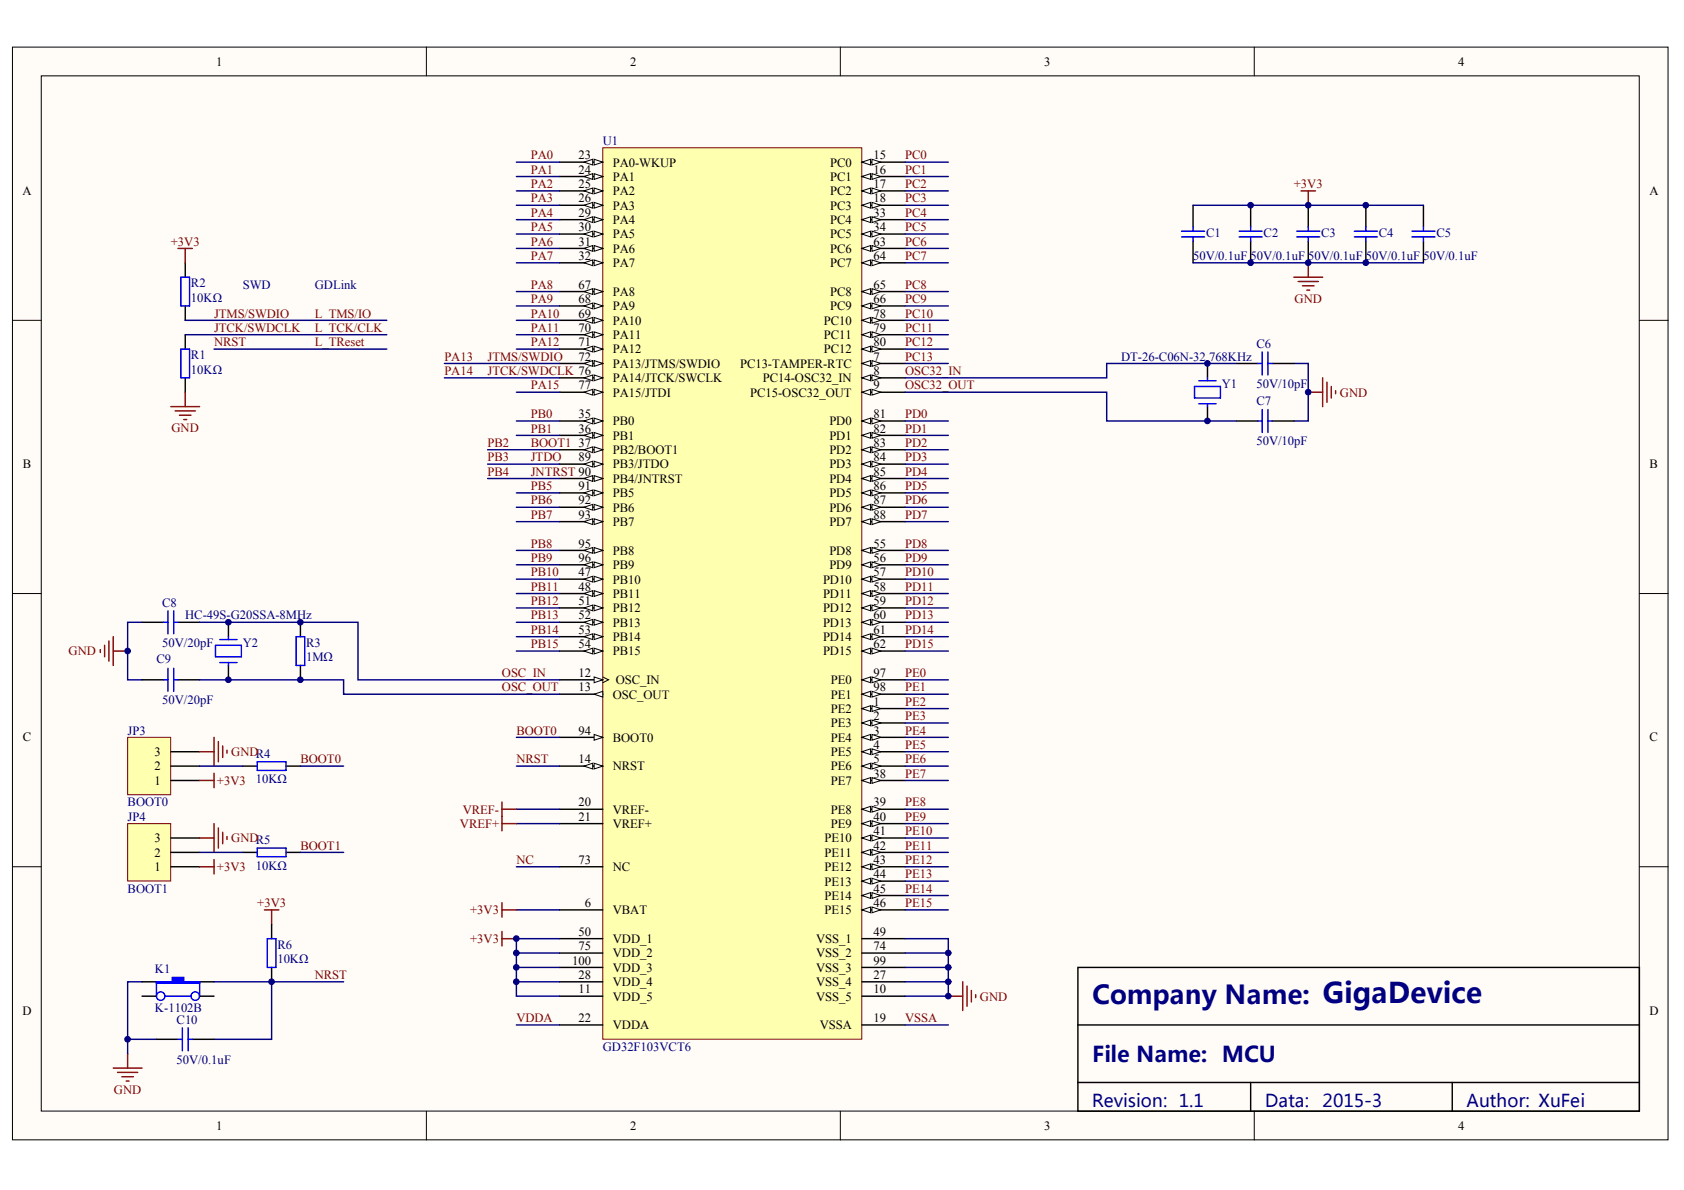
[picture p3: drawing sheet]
<svg xmlns="http://www.w3.org/2000/svg" width="297mm" height="210mm" viewBox="0 0 297 210" stroke-linecap="round" stroke-linejoin="round" font-family="sans-serif">
<defs><g id="words">
<text font-size="4.6" fill="#000080" x="192.7" y="177">Company Name: GigaDevice</text>
<text font-size="3.8" fill="#000080" x="192.7" y="187.4">File Name: MCU</text>
<g font-size="3.1" fill="#000080">
<text x="192.7" y="195.3">Revision: 1.1</text>
<text x="223.1" y="195.3">Data:</text>
<text x="233.3" y="195.3">2015-3</text>
<text x="258.7" y="195.3">Author: XuFei</text>
</g>
<g font-size="2.2">
<text x="38.2" y="11.6">1</text>
<text x="111.2" y="11.6">2</text>
<text x="184.2" y="11.6">3</text>
<text x="257.2" y="11.6">4</text>
<text x="102.1" y="28.1">23</text>
<text x="108.1" y="29.4">PA0-WKUP</text>
<text x="146.4" y="29.4">PC0</text>
<text x="154.1" y="28.1">15</text>
<text x="4" y="34.4">A</text>
<text x="102.1" y="30.6">24</text>
<text x="102.1" y="33.2">25</text>
<text x="102.1" y="35.7">26</text>
<text x="108.1" y="31.9">PA1</text>
<text x="108.1" y="34.4">PA2</text>
<text x="146.4" y="31.9">PC1</text>
<text x="146.4" y="34.4">PC2</text>
<text x="154.1" y="30.6">16</text>
<text x="154.1" y="33.2">17</text>
<text x="154.1" y="35.7">18</text>
<text x="290.9" y="34.4">A</text>
<text x="102.1" y="38.2">29</text>
<text x="102.1" y="40.8">30</text>
<text x="108.1" y="37">PA3</text>
<text x="108.1" y="39.5">PA4</text>
<text x="146.4" y="37">PC3</text>
<text x="146.4" y="39.5">PC4</text>
<text x="154.1" y="38.2">33</text>
<text x="154.1" y="40.8">34</text>
<text x="102.1" y="43.3">31</text>
<text x="102.1" y="45.9">32</text>
<text x="108.1" y="42.1">PA5</text>
<text x="108.1" y="44.6">PA6</text>
<text x="108.1" y="47.1">PA7</text>
<text x="146.4" y="42.1">PC5</text>
<text x="146.4" y="44.6">PC6</text>
<text x="146.4" y="47.1">PC7</text>
<text x="154.1" y="43.3">63</text>
<text x="154.1" y="45.9">64</text>
<text x="102.1" y="50.9">67</text>
<text x="102.1" y="53.5">68</text>
<text x="108.1" y="52.2">PA8</text>
<text x="146.4" y="52.2">PC8</text>
<text x="154.1" y="50.9">65</text>
<text x="154.1" y="53.5">66</text>
<text x="102.1" y="56">69</text>
<text x="102.1" y="58.5">70</text>
<text x="108.1" y="54.7">PA9</text>
<text x="108.1" y="57.3">PA10</text>
<text x="108.1" y="59.8">PA11</text>
<text x="145.3" y="57.3">PC10</text>
<text x="145.3" y="59.8">PC11</text>
<text x="146.4" y="54.7">PC9</text>
<text x="154.1" y="56">78</text>
<text x="154.1" y="58.5">79</text>
<text x="102.1" y="61.1">71</text>
<text x="102.1" y="63.6">72</text>
<text x="108.1" y="62.3">PA12</text>
<text x="108.1" y="64.9">PA13/JTMS/SWDIO</text>
<text x="130.5" y="64.9">PC13-TAMPER-RTC</text>
<text x="145.3" y="62.3">PC12</text>
<text x="154.1" y="61.1">80</text>
<text x="154.1" y="63.6">7</text>
<text x="102.1" y="68.7">77</text>
<text x="108.1" y="67.4">PA14/JTCK/SWCLK</text>
<text x="108.1" y="70">PA15/JTDI</text>
<text x="132.3" y="70">PC15-OSC32_OUT</text>
<text x="134.6" y="67.4">PC14-OSC32_IN</text>
<text x="154.1" y="66.2">8</text>
<text x="154.1" y="68.7">9</text>
<text x="102.1" y="73.8">35</text>
<text x="102.1" y="76.3">36</text>
<text x="108.1" y="75">PB0</text>
<text x="108.1" y="77.6">PB1</text>
<text x="146.3" y="75">PD0</text>
<text x="146.3" y="77.6">PD1</text>
<text x="154.1" y="73.8">81</text>
<text x="154.1" y="76.3">82</text>
<text x="4" y="82.6">B</text>
<text x="102.1" y="78.8">37</text>
<text x="102.1" y="81.4">89</text>
<text x="108.1" y="80.1">PB2/BOOT1</text>
<text x="108.1" y="82.6">PB3/JTDO</text>
<text x="146.3" y="80.1">PD2</text>
<text x="146.3" y="82.6">PD3</text>
<text x="154.1" y="78.8">83</text>
<text x="154.1" y="81.4">84</text>
<text x="154.1" y="83.9">85</text>
<text x="291" y="82.6">B</text>
<text x="102.1" y="86.4">91</text>
<text x="102.1" y="89">92</text>
<text x="108.1" y="85.2">PB4/JNTRST</text>
<text x="108.1" y="87.7">PB5</text>
<text x="146.3" y="85.2">PD4</text>
<text x="146.3" y="87.7">PD5</text>
<text x="154.1" y="86.4">86</text>
<text x="154.1" y="89">87</text>
<text x="102.1" y="91.5">93</text>
<text x="108.1" y="90.2">PB6</text>
<text x="108.1" y="92.8">PB7</text>
<text x="146.3" y="90.2">PD6</text>
<text x="146.3" y="92.8">PD7</text>
<text x="154.1" y="91.5">88</text>
<text x="102.1" y="96.6">95</text>
<text x="102.1" y="99.1">96</text>
<text x="102.1" y="101.7">47</text>
<text x="108.1" y="97.9">PB8</text>
<text x="108.1" y="100.4">PB9</text>
<text x="146.3" y="97.9">PD8</text>
<text x="146.3" y="100.4">PD9</text>
<text x="154.1" y="96.6">55</text>
<text x="154.1" y="99.1">56</text>
<text x="154.1" y="101.7">57</text>
<text x="102.1" y="104.2">48</text>
<text x="102.1" y="106.7">51</text>
<text x="108.1" y="102.9">PB10</text>
<text x="108.1" y="105.5">PB11</text>
<text x="145.2" y="102.9">PD10</text>
<text x="145.2" y="105.5">PD11</text>
<text x="154.1" y="104.2">58</text>
<text x="154.1" y="106.7">59</text>
<text x="102.1" y="109.3">52</text>
<text x="102.1" y="111.8">53</text>
<text x="108.1" y="108">PB12</text>
<text x="108.1" y="110.5">PB13</text>
<text x="108.1" y="113.1">PB14</text>
<text x="145.2" y="108">PD12</text>
<text x="145.2" y="110.5">PD13</text>
<text x="145.2" y="113.1">PD14</text>
<text x="154.1" y="109.3">60</text>
<text x="154.1" y="111.8">61</text>
<text x="102.1" y="119.4">12</text>
<text x="102.1" y="114.3">54</text>
<text x="108.1" y="115.6">PB15</text>
<text x="145.2" y="115.6">PD15</text>
<text x="154.1" y="114.3">62</text>
<text x="154.1" y="119.4">97</text>
<text x="102.1" y="122">13</text>
<text x="108.1" y="123.2">OSC_OUT</text>
<text x="108.6" y="120.7">OSC_IN</text>
<text x="146.5" y="120.7">PE0</text>
<text x="146.5" y="123.2">PE1</text>
<text x="146.5" y="125.8">PE2</text>
<text x="154.1" y="122">98</text>
<text x="154.1" y="124.5">1</text>
<text x="4" y="130.8">C</text>
<text x="102.1" y="129.6">94</text>
<text x="108.1" y="130.8">BOOT0</text>
<text x="146.5" y="128.3">PE3</text>
<text x="146.5" y="130.8">PE4</text>
<text x="154.1" y="127">2</text>
<text x="154.1" y="129.6">3</text>
<text x="291" y="130.8">C</text>
<text x="27.2" y="135.9">2</text>
<text x="27.2" y="133.4">3</text>
<text x="102.1" y="134.6">14</text>
<text x="108.1" y="135.9">NRST</text>
<text x="146.5" y="133.4">PE5</text>
<text x="146.5" y="135.9">PE6</text>
<text x="154.1" y="132.1">4</text>
<text x="154.1" y="134.6">5</text>
<text x="154.1" y="137.2">38</text>
<text x="27.2" y="138.4">1</text>
<text x="102.1" y="142.2">20</text>
<text x="108.1" y="143.5">VREF-</text>
<text x="146.5" y="138.4">PE7</text>
<text x="146.5" y="143.5">PE8</text>
<text x="154.1" y="142.2">39</text>
<text x="27.2" y="148.6">3</text>
<text x="102.1" y="144.8">21</text>
<text x="108.1" y="146">VREF+</text>
<text x="145.4" y="148.6">PE10</text>
<text x="146.5" y="146">PE9</text>
<text x="154.1" y="144.8">40</text>
<text x="154.1" y="147.3">41</text>
<text x="154.1" y="149.9">42</text>
<text x="27.2" y="153.7">1</text>
<text x="27.2" y="151.1">2</text>
<text x="102.1" y="152.4">73</text>
<text x="108.1" y="153.7">NC</text>
<text x="145.4" y="151.1">PE11</text>
<text x="145.4" y="153.7">PE12</text>
<text x="154.1" y="152.4">43</text>
<text x="154.1" y="154.9">44</text>
<text x="103.2" y="160">6</text>
<text x="108.1" y="161.3">VBAT</text>
<text x="145.4" y="156.2">PE13</text>
<text x="145.4" y="158.7">PE14</text>
<text x="145.4" y="161.3">PE15</text>
<text x="154.1" y="157.5">45</text>
<text x="154.1" y="160">46</text>
<text x="102.1" y="165.1">50</text>
<text x="102.1" y="167.6">75</text>
<text x="108.1" y="166.3">VDD_1</text>
<text x="144" y="166.3">VSS_1</text>
<text x="154.1" y="165.1">49</text>
<text x="154.1" y="167.6">74</text>
<text x="100.9" y="170.1">100</text>
<text x="102.1" y="172.7">28</text>
<text x="108.1" y="168.9">VDD_2</text>
<text x="108.1" y="171.4">VDD_3</text>
<text x="108.1" y="174">VDD_4</text>
<text x="144" y="168.9">VSS_2</text>
<text x="144" y="171.4">VSS_3</text>
<text x="144" y="174">VSS_4</text>
<text x="154.1" y="170.1">99</text>
<text x="154.1" y="172.7">27</text>
<text x="4" y="179">D</text>
<text x="102.1" y="175.2">11</text>
<text x="108.1" y="176.5">VDD_5</text>
<text x="144" y="176.5">VSS_5</text>
<text x="154.1" y="175.2">10</text>
<text x="290.9" y="179">D</text>
<text x="102.1" y="180.3">22</text>
<text x="108.1" y="181.6">VDDA</text>
<text x="144.6" y="181.6">VSSA</text>
<text x="154.1" y="180.3">19</text>
<text x="38.2" y="199.3">1</text>
<text x="111.2" y="199.3">2</text>
<text x="184.2" y="199.3">3</text>
<text x="257.2" y="199.3">4</text>
</g>
<g font-size="2.2" fill="#800000">
<text x="93.6" y="28.1">PA0</text>
<text x="159.7" y="28.1">PC0</text>
<text x="93.6" y="30.6">PA1</text>
<text x="93.6" y="35.7">PA3</text>
<text x="93.6" y="33.2">PA2</text>
<text x="159.7" y="30.6">PC1</text>
<text x="159.7" y="35.7">PC3</text>
<text x="159.7" y="33.2">PC2</text>
<text x="228.2" y="33.2">+3V3</text>
<text x="93.6" y="38.2">PA4</text>
<text x="93.6" y="40.8">PA5</text>
<text x="159.7" y="38.2">PC4</text>
<text x="159.7" y="40.8">PC5</text>
<text x="30.1" y="43.3">+3V3</text>
<text x="93.6" y="43.3">PA6</text>
<text x="93.6" y="45.9">PA7</text>
<text x="159.7" y="43.3">PC6</text>
<text x="159.7" y="45.9">PC7</text>
<text x="93.6" y="53.5">PA9</text>
<text x="93.6" y="50.9">PA8</text>
<text x="159.7" y="50.9">PC8</text>
<text x="159.7" y="53.5">PC9</text>
<text x="228.3" y="53.4">GND</text>
<text x="37.8" y="56">JTMS/SWDIO</text>
<text x="37.8" y="58.5">JTCK/SWDCLK</text>
<text x="55.5" y="56">L_TMS/IO</text>
<text x="55.5" y="58.5">L_TCK/CLK</text>
<text x="93.6" y="58.5">PA11</text>
<text x="93.6" y="56">PA10</text>
<text x="159.7" y="58.5">PC11</text>
<text x="159.7" y="56">PC10</text>
<text x="37.8" y="61.1">NRST</text>
<text x="55.5" y="61.1">L_TReset</text>
<text x="78.4" y="63.6">PA13</text>
<text x="86" y="63.6">JTMS/SWDIO</text>
<text x="93.6" y="61.1">PA12</text>
<text x="159.7" y="61.1">PC12</text>
<text x="159.7" y="63.6">PC13</text>
<text x="78.4" y="66.2">PA14</text>
<text x="86" y="66.2">JTCK/SWDCLK 76</text>
<text x="93.6" y="68.7">PA15</text>
<text x="159.7" y="66.2">OSC32_IN</text>
<text x="159.7" y="68.7">OSC32_OUT</text>
<text x="236.3" y="70">GND</text>
<text x="30.3" y="76.2">GND</text>
<text x="93.6" y="76.3">PB1</text>
<text x="93.6" y="73.8">PB0</text>
<text x="159.7" y="73.8">PD0</text>
<text x="159.7" y="76.3">PD1</text>
<text x="86" y="78.8">PB2</text>
<text x="86" y="81.4">PB3</text>
<text x="86" y="83.9">PB4</text>
<text x="93.6" y="78.8">BOOT1</text>
<text x="93.6" y="83.9">JNTRST 90</text>
<text x="93.6" y="81.4">JTDO</text>
<text x="159.7" y="81.4">PD3</text>
<text x="159.7" y="83.9">PD4</text>
<text x="159.7" y="78.8">PD2</text>
<text x="93.6" y="86.4">PB5</text>
<text x="93.6" y="89">PB6</text>
<text x="159.7" y="86.4">PD5</text>
<text x="159.7" y="89">PD6</text>
<text x="93.6" y="91.5">PB7</text>
<text x="159.7" y="91.5">PD7</text>
<text x="93.6" y="101.7">PB10</text>
<text x="93.6" y="96.6">PB8</text>
<text x="93.6" y="99.1">PB9</text>
<text x="159.7" y="96.6">PD8</text>
<text x="159.7" y="99.1">PD9</text>
<text x="159.7" y="101.7">PD10</text>
<text x="93.6" y="106.7">PB12</text>
<text x="93.6" y="104.2">PB11</text>
<text x="159.7" y="104.2">PD11</text>
<text x="159.7" y="106.7">PD12</text>
<text x="93.6" y="109.3">PB13</text>
<text x="93.6" y="111.8">PB14</text>
<text x="159.7" y="109.3">PD13</text>
<text x="159.7" y="111.8">PD14</text>
<text x="12.1" y="115.6">GND</text>
<text x="88.5" y="119.4">OSC_IN</text>
<text x="93.6" y="114.3">PB15</text>
<text x="159.7" y="114.3">PD15</text>
<text x="159.7" y="119.4">PE0</text>
<text x="88.5" y="122">OSC_OUT</text>
<text x="159.7" y="122">PE1</text>
<text x="159.7" y="124.5">PE2</text>
<text x="91.1" y="129.6">BOOT0</text>
<text x="159.7" y="127">PE3</text>
<text x="159.7" y="129.6">PE4</text>
<text x="40.8" y="133.4">GNDR4</text>
<text x="53" y="134.6">BOOT0</text>
<text x="91.1" y="134.6">NRST</text>
<text x="159.7" y="132.1">PE5</text>
<text x="159.7" y="134.6">PE6</text>
<text x="159.7" y="137.2">PE7</text>
<text x="38.3" y="138.4">+3V3</text>
<text x="81.6" y="143.5">VREF-</text>
<text x="159.7" y="142.2">PE8</text>
<text x="40.8" y="148.6">GNDR5</text>
<text x="53" y="149.9">BOOT1</text>
<text x="81.1" y="146">VREF+</text>
<text x="159.7" y="144.8">PE9</text>
<text x="159.7" y="149.9">PE11</text>
<text x="159.7" y="147.3">PE10</text>
<text x="38.3" y="153.7">+3V3</text>
<text x="91.1" y="152.4">NC</text>
<text x="159.7" y="152.4">PE12</text>
<text x="159.7" y="154.9">PE13</text>
<text x="45.4" y="160">+3V3</text>
<text x="82.9" y="161.3">+3V3</text>
<text x="159.7" y="157.5">PE14</text>
<text x="159.7" y="160">PE15</text>
<text x="82.9" y="166.3">+3V3</text>
<text x="55.5" y="172.7">NRST</text>
<text x="172.9" y="176.5">GND</text>
<text x="91.1" y="180.3">VDDA</text>
<text x="159.7" y="180.3">VSSA</text>
<text x="20.1" y="192.9">GND</text>
</g>
<g font-size="2.2" fill="#000080">
<text x="106.3" y="25.6">U1</text>
<text x="212.7" y="41.8">C1</text>
<text x="222.9" y="41.8">C2</text>
<text x="233" y="41.8">C3</text>
<text x="243.2" y="41.8">C4</text>
<text x="253.4" y="41.8">C5</text>
<text x="210.4" y="45.9">50V/0.1uF 50V/0.1uF</text>
<text x="230.8" y="45.9">50V/0.1uF 50V/0.1uF</text>
<text x="251.1" y="45.9">50V/0.1uF</text>
<text x="33.7" y="50.7">R2</text>
<text x="33.7" y="53.2">10KΩ</text>
<text x="42.8" y="50.9">SWD</text>
<text x="55.5" y="50.9">GDLink</text>
<text x="33.7" y="63.4">R1</text>
<text x="33.7" y="65.9">10KΩ</text>
<text x="197.7" y="63.6">DT-26-C06N-32.768KHz</text>
<text x="221.6" y="61.3">C6</text>
<text x="215.5" y="68.4">Y1</text>
<text x="221.6" y="68.4">50V/10pF</text>
<text x="221.6" y="71.5">C7</text>
<text x="221.6" y="78.6">50V/10pF</text>
<text x="28.6" y="107">C8</text>
<text x="32.7" y="109.3">HC-49S-G20SSA-8MHz</text>
<text x="27.6" y="116.9">C9</text>
<text x="28.6" y="114.1">50V/20pF</text>
<text x="42.8" y="114.1">Y2</text>
<text x="54" y="114.1">R3</text>
<text x="54" y="116.6">1MΩ</text>
<text x="28.6" y="124.2">50V/20pF</text>
<text x="22.5" y="129.6">JP3</text>
<text x="22.5" y="142.2">BOOT0</text>
<text x="45.1" y="138.2">10KΩ</text>
<text x="22.5" y="144.8">JP4</text>
<text x="45.1" y="153.4">10KΩ</text>
<text x="22.5" y="157.5">BOOT1</text>
<text x="48.9" y="167.4">R6</text>
<text x="27.3" y="171.7">K1</text>
<text x="48.9" y="169.9">10KΩ</text>
<text x="27.3" y="178.5">K-1102B</text>
<text x="31.1" y="180.5">C10</text>
<text x="106.3" y="185.4">GD32F103VCT6</text>
<text x="31.1" y="187.6">50V/0.1uF</text>
</g>
</g></defs>
<g fill="#fffcf8" stroke="#000" stroke-width=".18">
<path d="M2.2 8.3h292v192.8h-292z"/>
<path d="M7.3 13.4h281.8v182.6h-281.8z"/>
</g>
<path d="M75.2 8.3v5.1M148.2 8.3v5.1M221.2 8.3v5.1M2.2 56.5h5.1M289.2 56.5h5.1M2.2 104.7h5.1M289.2 104.7h5.1M2.2 152.9h5.1M289.2 152.9h5.1M75.2 196v5.1M148.2 196v5.1M221.2 196v5.1" fill="none" stroke="#000" stroke-width=".18"/>
<path d="M190.1 170.6h99.1v25.4h-99.1zM190.1 180.8h99.1M190.1 190.9h99.1M220.6 190.9v5.1M256.2 190.9v5.1" fill="none" stroke="#000" stroke-width=".25"/>
<path d="M106.3 26.1h45.7v157.2h-45.7z" fill="#ffffb0" stroke="#800000" stroke-width=".18"/>
<path d="M98.7 130.1h7.6" fill="none" stroke="#000" stroke-width=".25"/>
<path d="M104.8 129.6l1.5 .5-1.5 .5z" fill="#fffcf8" stroke="#000" stroke-width=".18"/>
<path d="M98.7 135.1h7.6M98.7 152.9h7.6" fill="none" stroke="#000" stroke-width=".25"/>
<g fill="#fffcf8" stroke="#000" stroke-width=".18">
<path d="M104.8 134.6l1.5 .5-1.5 .5z"/>
<path d="M103 135.1l1.5-.5v1z"/>
</g>
<path d="M98.7 119.9h7.6" fill="none" stroke="#000" stroke-width=".25"/>
<path d="M106.3 119.4l1 .5-1 .5" fill="none" stroke="#000" stroke-width=".18"/>
<path d="M104.8 119.4l1.5 .5-1.5 .5z" fill="#fffcf8" stroke="#000" stroke-width=".18"/>
<path d="M98.7 122.5h7.6" fill="none" stroke="#000" stroke-width=".25"/>
<path d="M104.8 122.5l1.5-.6v1.1z" fill="#fffcf8" stroke="#000" stroke-width=".18"/>
<path d="M98.7 28.6h7.6" fill="none" stroke="#000" stroke-width=".25"/>
<g fill="#fffcf8" stroke="#000" stroke-width=".18">
<path d="M104.8 28.1l1.5 .5-1.5 .5z"/>
<path d="M103 28.6l1.5-.5v1z"/>
</g>
<path d="M98.7 31.1h7.6" fill="none" stroke="#000" stroke-width=".25"/>
<g fill="#fffcf8" stroke="#000" stroke-width=".18">
<path d="M104.8 30.6l1.5 .5-1.5 .5z"/>
<path d="M103 31.1l1.5-.5v1z"/>
</g>
<path d="M98.7 33.7h7.6" fill="none" stroke="#000" stroke-width=".25"/>
<g fill="#fffcf8" stroke="#000" stroke-width=".18">
<path d="M104.8 33.2l1.5 .5-1.5 .5z"/>
<path d="M103 33.7l1.5-.5v1z"/>
</g>
<path d="M98.7 36.2h7.6" fill="none" stroke="#000" stroke-width=".25"/>
<g fill="#fffcf8" stroke="#000" stroke-width=".18">
<path d="M104.8 35.7l1.5 .5-1.5 .5z"/>
<path d="M103 36.2l1.5-.5v1z"/>
</g>
<path d="M98.7 38.7h7.6" fill="none" stroke="#000" stroke-width=".25"/>
<g fill="#fffcf8" stroke="#000" stroke-width=".18">
<path d="M104.8 38.2l1.5 .5-1.5 .6z"/>
<path d="M103 38.7l1.5-.5v1.1z"/>
</g>
<path d="M98.7 41.3h7.6" fill="none" stroke="#000" stroke-width=".25"/>
<g fill="#fffcf8" stroke="#000" stroke-width=".18">
<path d="M104.8 40.8l1.5 .5-1.5 .5z"/>
<path d="M103 41.3l1.5-.5v1z"/>
</g>
<path d="M98.7 43.8h7.6" fill="none" stroke="#000" stroke-width=".25"/>
<g fill="#fffcf8" stroke="#000" stroke-width=".18">
<path d="M104.8 43.3l1.5 .5-1.5 .5z"/>
<path d="M103 43.8l1.5-.5v1z"/>
</g>
<path d="M98.7 46.4h7.6" fill="none" stroke="#000" stroke-width=".25"/>
<g fill="#fffcf8" stroke="#000" stroke-width=".18">
<path d="M104.8 45.8l1.5 .6-1.5 .5z"/>
<path d="M103 46.4l1.5-.6v1.1z"/>
</g>
<path d="M98.7 51.4h7.6" fill="none" stroke="#000" stroke-width=".25"/>
<g fill="#fffcf8" stroke="#000" stroke-width=".18">
<path d="M104.8 50.9l1.5 .5-1.5 .5z"/>
<path d="M103 51.4l1.5-.5v1z"/>
</g>
<path d="M98.7 54h7.6" fill="none" stroke="#000" stroke-width=".25"/>
<g fill="#fffcf8" stroke="#000" stroke-width=".18">
<path d="M104.8 53.5l1.5 .5-1.5 .5z"/>
<path d="M103 54l1.5-.5v1z"/>
</g>
<path d="M98.7 56.5h7.6" fill="none" stroke="#000" stroke-width=".25"/>
<g fill="#fffcf8" stroke="#000" stroke-width=".18">
<path d="M104.8 56l1.5 .5-1.5 .5z"/>
<path d="M103 56.5l1.5-.5v1z"/>
</g>
<path d="M98.7 59h7.6" fill="none" stroke="#000" stroke-width=".25"/>
<g fill="#fffcf8" stroke="#000" stroke-width=".18">
<path d="M104.8 58.5l1.5 .5-1.5 .5z"/>
<path d="M103 59l1.5-.5v1z"/>
</g>
<path d="M98.7 61.6h7.6" fill="none" stroke="#000" stroke-width=".25"/>
<g fill="#fffcf8" stroke="#000" stroke-width=".18">
<path d="M104.8 61.1l1.5 .5-1.5 .5z"/>
<path d="M103 61.6l1.5-.5v1z"/>
</g>
<path d="M98.7 64.1h7.6" fill="none" stroke="#000" stroke-width=".25"/>
<g fill="#fffcf8" stroke="#000" stroke-width=".18">
<path d="M104.8 63.6l1.5 .5-1.5 .5z"/>
<path d="M103 64.1l1.5-.5v1z"/>
</g>
<path d="M98.7 66.6h7.6" fill="none" stroke="#000" stroke-width=".25"/>
<g fill="#fffcf8" stroke="#000" stroke-width=".18">
<path d="M104.8 66.1l1.5 .5-1.5 .6z"/>
<path d="M103 66.6l1.5-.5v1.1z"/>
</g>
<path d="M98.7 69.2h7.6" fill="none" stroke="#000" stroke-width=".25"/>
<g fill="#fffcf8" stroke="#000" stroke-width=".18">
<path d="M104.8 68.7l1.5 .5-1.5 .5z"/>
<path d="M103 69.2l1.5-.5v1z"/>
</g>
<path d="M98.7 74.3h7.6" fill="none" stroke="#000" stroke-width=".25"/>
<g fill="#fffcf8" stroke="#000" stroke-width=".18">
<path d="M104.8 73.8l1.5 .5-1.5 .5z"/>
<path d="M103 74.3l1.5-.5v1z"/>
</g>
<path d="M98.7 76.8h7.6" fill="none" stroke="#000" stroke-width=".25"/>
<g fill="#fffcf8" stroke="#000" stroke-width=".18">
<path d="M104.8 76.3l1.5 .5-1.5 .5z"/>
<path d="M103 76.8l1.5-.5v1z"/>
</g>
<path d="M98.7 79.3h7.6" fill="none" stroke="#000" stroke-width=".25"/>
<g fill="#fffcf8" stroke="#000" stroke-width=".18">
<path d="M104.8 78.8l1.5 .5-1.5 .5z"/>
<path d="M103 79.3l1.5-.5v1z"/>
</g>
<path d="M98.7 81.9h7.6" fill="none" stroke="#000" stroke-width=".25"/>
<g fill="#fffcf8" stroke="#000" stroke-width=".18">
<path d="M104.8 81.4l1.5 .5-1.5 .5z"/>
<path d="M103 81.9l1.5-.5v1z"/>
</g>
<path d="M98.7 84.4h7.6" fill="none" stroke="#000" stroke-width=".25"/>
<g fill="#fffcf8" stroke="#000" stroke-width=".18">
<path d="M104.8 83.9l1.5 .5-1.5 .5z"/>
<path d="M103 84.4l1.5-.5v1z"/>
</g>
<path d="M98.7 86.9h7.6" fill="none" stroke="#000" stroke-width=".25"/>
<g fill="#fffcf8" stroke="#000" stroke-width=".18">
<path d="M104.8 86.4l1.5 .5-1.5 .5z"/>
<path d="M103 86.9l1.5-.5v1z"/>
</g>
<path d="M98.7 89.5h7.6" fill="none" stroke="#000" stroke-width=".25"/>
<g fill="#fffcf8" stroke="#000" stroke-width=".18">
<path d="M104.8 89l1.5 .5-1.5 .5z"/>
<path d="M103 89.5l1.5-.5v1z"/>
</g>
<path d="M98.7 92h7.6" fill="none" stroke="#000" stroke-width=".25"/>
<g fill="#fffcf8" stroke="#000" stroke-width=".18">
<path d="M104.8 91.5l1.5 .5-1.5 .5z"/>
<path d="M103 92l1.5-.5v1z"/>
</g>
<path d="M98.7 97.1h7.6" fill="none" stroke="#000" stroke-width=".25"/>
<g fill="#fffcf8" stroke="#000" stroke-width=".18">
<path d="M104.8 96.6l1.5 .5-1.5 .5z"/>
<path d="M103 97.1l1.5-.5v1z"/>
</g>
<path d="M98.7 99.6h7.6" fill="none" stroke="#000" stroke-width=".25"/>
<g fill="#fffcf8" stroke="#000" stroke-width=".18">
<path d="M104.8 99.1l1.5 .5-1.5 .5z"/>
<path d="M103 99.6l1.5-.5v1z"/>
</g>
<path d="M98.7 102.2h7.6" fill="none" stroke="#000" stroke-width=".25"/>
<g fill="#fffcf8" stroke="#000" stroke-width=".18">
<path d="M104.8 101.7l1.5 .5-1.5 .5z"/>
<path d="M103 102.2l1.5-.5v1z"/>
</g>
<path d="M98.7 104.7h7.6" fill="none" stroke="#000" stroke-width=".25"/>
<g fill="#fffcf8" stroke="#000" stroke-width=".18">
<path d="M104.8 104.2l1.5 .5-1.5 .5z"/>
<path d="M103 104.7l1.5-.5v1z"/>
</g>
<path d="M98.7 107.2h7.6" fill="none" stroke="#000" stroke-width=".25"/>
<g fill="#fffcf8" stroke="#000" stroke-width=".18">
<path d="M104.8 106.7l1.5 .5-1.5 .5z"/>
<path d="M103 107.2l1.5-.5v1z"/>
</g>
<path d="M98.7 109.8h7.6" fill="none" stroke="#000" stroke-width=".25"/>
<g fill="#fffcf8" stroke="#000" stroke-width=".18">
<path d="M104.8 109.3l1.5 .5-1.5 .5z"/>
<path d="M103 109.8l1.5-.5v1z"/>
</g>
<path d="M98.7 112.3h7.6" fill="none" stroke="#000" stroke-width=".25"/>
<g fill="#fffcf8" stroke="#000" stroke-width=".18">
<path d="M104.8 111.8l1.5 .5-1.5 .5z"/>
<path d="M103 112.3l1.5-.5v1z"/>
</g>
<path d="M98.7 114.8h7.6" fill="none" stroke="#000" stroke-width=".25"/>
<g fill="#fffcf8" stroke="#000" stroke-width=".18">
<path d="M104.8 114.3l1.5 .5-1.5 .5z"/>
<path d="M103 114.8l1.5-.5v1z"/>
</g>
<path d="M152 28.6h7.7" fill="none" stroke="#000" stroke-width=".25"/>
<g fill="#fffcf8" stroke="#000" stroke-width=".18">
<path d="M152 28.6l1.6-.5v1z"/>
<path d="M153.8 28.1l1.5 .5-1.5 .5z"/>
</g>
<path d="M152 31.1h7.7" fill="none" stroke="#000" stroke-width=".25"/>
<g fill="#fffcf8" stroke="#000" stroke-width=".18">
<path d="M152 31.1l1.6-.5v1z"/>
<path d="M153.8 30.6l1.5 .5-1.5 .5z"/>
</g>
<path d="M152 33.7h7.7" fill="none" stroke="#000" stroke-width=".25"/>
<g fill="#fffcf8" stroke="#000" stroke-width=".18">
<path d="M152 33.7l1.6-.5v1z"/>
<path d="M153.8 33.2l1.5 .5-1.5 .5z"/>
</g>
<path d="M152 36.2h7.7" fill="none" stroke="#000" stroke-width=".25"/>
<g fill="#fffcf8" stroke="#000" stroke-width=".18">
<path d="M152 36.2l1.6-.5v1z"/>
<path d="M153.8 35.7l1.5 .5-1.5 .5z"/>
</g>
<path d="M152 38.7h7.7" fill="none" stroke="#000" stroke-width=".25"/>
<g fill="#fffcf8" stroke="#000" stroke-width=".18">
<path d="M152 38.7l1.6-.5v1.1z"/>
<path d="M153.8 38.2l1.5 .5-1.5 .6z"/>
</g>
<path d="M152 41.3h7.7" fill="none" stroke="#000" stroke-width=".25"/>
<g fill="#fffcf8" stroke="#000" stroke-width=".18">
<path d="M152 41.3l1.6-.5v1z"/>
<path d="M153.8 40.8l1.5 .5-1.5 .5z"/>
</g>
<path d="M152 43.8h7.7" fill="none" stroke="#000" stroke-width=".25"/>
<g fill="#fffcf8" stroke="#000" stroke-width=".18">
<path d="M152 43.8l1.6-.5v1z"/>
<path d="M153.8 43.3l1.5 .5-1.5 .5z"/>
</g>
<path d="M152 46.4h7.7" fill="none" stroke="#000" stroke-width=".25"/>
<g fill="#fffcf8" stroke="#000" stroke-width=".18">
<path d="M152 46.4l1.6-.6v1.1z"/>
<path d="M153.8 45.8l1.5 .6-1.5 .5z"/>
</g>
<path d="M152 51.4h7.7" fill="none" stroke="#000" stroke-width=".25"/>
<g fill="#fffcf8" stroke="#000" stroke-width=".18">
<path d="M152 51.4l1.6-.5v1z"/>
<path d="M153.8 50.9l1.5 .5-1.5 .5z"/>
</g>
<path d="M152 54h7.7" fill="none" stroke="#000" stroke-width=".25"/>
<g fill="#fffcf8" stroke="#000" stroke-width=".18">
<path d="M152 54l1.6-.5v1z"/>
<path d="M153.8 53.5l1.5 .5-1.5 .5z"/>
</g>
<path d="M152 56.5h7.7" fill="none" stroke="#000" stroke-width=".25"/>
<g fill="#fffcf8" stroke="#000" stroke-width=".18">
<path d="M152 56.5l1.6-.5v1z"/>
<path d="M153.8 56l1.5 .5-1.5 .5z"/>
</g>
<path d="M152 59h7.7" fill="none" stroke="#000" stroke-width=".25"/>
<g fill="#fffcf8" stroke="#000" stroke-width=".18">
<path d="M152 59l1.6-.5v1z"/>
<path d="M153.8 58.5l1.5 .5-1.5 .5z"/>
</g>
<path d="M152 61.6h7.7" fill="none" stroke="#000" stroke-width=".25"/>
<g fill="#fffcf8" stroke="#000" stroke-width=".18">
<path d="M152 61.6l1.6-.5v1z"/>
<path d="M153.8 61.1l1.5 .5-1.5 .5z"/>
</g>
<path d="M152 64.1h7.7" fill="none" stroke="#000" stroke-width=".25"/>
<g fill="#fffcf8" stroke="#000" stroke-width=".18">
<path d="M152 64.1l1.6-.5v1z"/>
<path d="M153.8 63.6l1.5 .5-1.5 .5z"/>
</g>
<path d="M152 66.6h7.7" fill="none" stroke="#000" stroke-width=".25"/>
<g fill="#fffcf8" stroke="#000" stroke-width=".18">
<path d="M152 66.6l1.6-.5v1.1z"/>
<path d="M153.8 66.1l1.5 .5-1.5 .6z"/>
</g>
<path d="M152 69.2h7.7" fill="none" stroke="#000" stroke-width=".25"/>
<g fill="#fffcf8" stroke="#000" stroke-width=".18">
<path d="M152 69.2l1.6-.5v1z"/>
<path d="M153.8 68.7l1.5 .5-1.5 .5z"/>
</g>
<path d="M152 74.3h7.7" fill="none" stroke="#000" stroke-width=".25"/>
<g fill="#fffcf8" stroke="#000" stroke-width=".18">
<path d="M152 74.3l1.6-.5v1z"/>
<path d="M153.8 73.8l1.5 .5-1.5 .5z"/>
</g>
<path d="M152 76.8h7.7" fill="none" stroke="#000" stroke-width=".25"/>
<g fill="#fffcf8" stroke="#000" stroke-width=".18">
<path d="M152 76.8l1.6-.5v1z"/>
<path d="M153.8 76.3l1.5 .5-1.5 .5z"/>
</g>
<path d="M152 79.3h7.7" fill="none" stroke="#000" stroke-width=".25"/>
<g fill="#fffcf8" stroke="#000" stroke-width=".18">
<path d="M152 79.3l1.6-.5v1z"/>
<path d="M153.8 78.8l1.5 .5-1.5 .5z"/>
</g>
<path d="M152 81.9h7.7" fill="none" stroke="#000" stroke-width=".25"/>
<g fill="#fffcf8" stroke="#000" stroke-width=".18">
<path d="M152 81.9l1.6-.5v1z"/>
<path d="M153.8 81.4l1.5 .5-1.5 .5z"/>
</g>
<path d="M152 84.4h7.7" fill="none" stroke="#000" stroke-width=".25"/>
<g fill="#fffcf8" stroke="#000" stroke-width=".18">
<path d="M152 84.4l1.6-.5v1z"/>
<path d="M153.8 83.9l1.5 .5-1.5 .5z"/>
</g>
<path d="M152 86.9h7.7" fill="none" stroke="#000" stroke-width=".25"/>
<g fill="#fffcf8" stroke="#000" stroke-width=".18">
<path d="M152 86.9l1.6-.5v1z"/>
<path d="M153.8 86.4l1.5 .5-1.5 .5z"/>
</g>
<path d="M152 89.5h7.7" fill="none" stroke="#000" stroke-width=".25"/>
<g fill="#fffcf8" stroke="#000" stroke-width=".18">
<path d="M152 89.5l1.6-.5v1z"/>
<path d="M153.8 89l1.5 .5-1.5 .5z"/>
</g>
<path d="M152 92h7.7" fill="none" stroke="#000" stroke-width=".25"/>
<g fill="#fffcf8" stroke="#000" stroke-width=".18">
<path d="M152 92l1.6-.5v1z"/>
<path d="M153.8 91.5l1.5 .5-1.5 .5z"/>
</g>
<path d="M152 97.1h7.7" fill="none" stroke="#000" stroke-width=".25"/>
<g fill="#fffcf8" stroke="#000" stroke-width=".18">
<path d="M152 97.1l1.6-.5v1z"/>
<path d="M153.8 96.6l1.5 .5-1.5 .5z"/>
</g>
<path d="M152 99.6h7.7" fill="none" stroke="#000" stroke-width=".25"/>
<g fill="#fffcf8" stroke="#000" stroke-width=".18">
<path d="M152 99.6l1.6-.5v1z"/>
<path d="M153.8 99.1l1.5 .5-1.5 .5z"/>
</g>
<path d="M152 102.2h7.7" fill="none" stroke="#000" stroke-width=".25"/>
<g fill="#fffcf8" stroke="#000" stroke-width=".18">
<path d="M152 102.2l1.6-.5v1z"/>
<path d="M153.8 101.7l1.5 .5-1.5 .5z"/>
</g>
<path d="M152 104.7h7.7" fill="none" stroke="#000" stroke-width=".25"/>
<g fill="#fffcf8" stroke="#000" stroke-width=".18">
<path d="M152 104.7l1.6-.5v1z"/>
<path d="M153.8 104.2l1.5 .5-1.5 .5z"/>
</g>
<path d="M152 107.2h7.7" fill="none" stroke="#000" stroke-width=".25"/>
<g fill="#fffcf8" stroke="#000" stroke-width=".18">
<path d="M152 107.2l1.6-.5v1z"/>
<path d="M153.8 106.7l1.5 .5-1.5 .5z"/>
</g>
<path d="M152 109.8h7.7" fill="none" stroke="#000" stroke-width=".25"/>
<g fill="#fffcf8" stroke="#000" stroke-width=".18">
<path d="M152 109.8l1.6-.5v1z"/>
<path d="M153.8 109.3l1.5 .5-1.5 .5z"/>
</g>
<path d="M152 112.3h7.7" fill="none" stroke="#000" stroke-width=".25"/>
<g fill="#fffcf8" stroke="#000" stroke-width=".18">
<path d="M152 112.3l1.6-.5v1z"/>
<path d="M153.8 111.8l1.5 .5-1.5 .5z"/>
</g>
<path d="M152 114.8h7.7" fill="none" stroke="#000" stroke-width=".25"/>
<g fill="#fffcf8" stroke="#000" stroke-width=".18">
<path d="M152 114.8l1.6-.5v1z"/>
<path d="M153.8 114.3l1.5 .5-1.5 .5z"/>
</g>
<path d="M152 119.9h7.7" fill="none" stroke="#000" stroke-width=".25"/>
<g fill="#fffcf8" stroke="#000" stroke-width=".18">
<path d="M152 119.9l1.6-.5v1z"/>
<path d="M153.8 119.4l1.5 .5-1.5 .5z"/>
</g>
<path d="M152 122.5h7.7" fill="none" stroke="#000" stroke-width=".25"/>
<g fill="#fffcf8" stroke="#000" stroke-width=".18">
<path d="M152 122.5l1.6-.6v1.1z"/>
<path d="M153.8 121.9l1.5 .6-1.5 .5z"/>
</g>
<path d="M152 125h7.7" fill="none" stroke="#000" stroke-width=".25"/>
<g fill="#fffcf8" stroke="#000" stroke-width=".18">
<path d="M152 125l1.6-.5v1z"/>
<path d="M153.8 124.5l1.5 .5-1.5 .5z"/>
</g>
<path d="M152 127.5h7.7" fill="none" stroke="#000" stroke-width=".25"/>
<g fill="#fffcf8" stroke="#000" stroke-width=".18">
<path d="M152 127.5l1.6-.5v1z"/>
<path d="M153.8 127l1.5 .5-1.5 .5z"/>
</g>
<path d="M152 130.1h7.7" fill="none" stroke="#000" stroke-width=".25"/>
<g fill="#fffcf8" stroke="#000" stroke-width=".18">
<path d="M152 130.1l1.6-.5v1z"/>
<path d="M153.8 129.6l1.5 .5-1.5 .5z"/>
</g>
<path d="M152 132.6h7.7" fill="none" stroke="#000" stroke-width=".25"/>
<g fill="#fffcf8" stroke="#000" stroke-width=".18">
<path d="M152 132.6l1.6-.5v1z"/>
<path d="M153.8 132.1l1.5 .5-1.5 .5z"/>
</g>
<path d="M152 135.1h7.7" fill="none" stroke="#000" stroke-width=".25"/>
<g fill="#fffcf8" stroke="#000" stroke-width=".18">
<path d="M152 135.1l1.6-.5v1z"/>
<path d="M153.8 134.6l1.5 .5-1.5 .5z"/>
</g>
<path d="M152 137.7h7.7" fill="none" stroke="#000" stroke-width=".25"/>
<g fill="#fffcf8" stroke="#000" stroke-width=".18">
<path d="M152 137.7l1.6-.5v1z"/>
<path d="M153.8 137.2l1.5 .5-1.5 .5z"/>
</g>
<path d="M152 142.7h7.7" fill="none" stroke="#000" stroke-width=".25"/>
<g fill="#fffcf8" stroke="#000" stroke-width=".18">
<path d="M152 142.7l1.6-.5v1z"/>
<path d="M153.8 142.2l1.5 .5-1.5 .5z"/>
</g>
<path d="M152 145.3h7.7" fill="none" stroke="#000" stroke-width=".25"/>
<g fill="#fffcf8" stroke="#000" stroke-width=".18">
<path d="M152 145.3l1.6-.5v1z"/>
<path d="M153.8 144.8l1.5 .5-1.5 .5z"/>
</g>
<path d="M152 147.8h7.7" fill="none" stroke="#000" stroke-width=".25"/>
<g fill="#fffcf8" stroke="#000" stroke-width=".18">
<path d="M152 147.8l1.6-.5v1z"/>
<path d="M153.8 147.3l1.5 .5-1.5 .5z"/>
</g>
<path d="M152 150.4h7.7" fill="none" stroke="#000" stroke-width=".25"/>
<g fill="#fffcf8" stroke="#000" stroke-width=".18">
<path d="M152 150.4l1.6-.6v1.1z"/>
<path d="M153.8 149.8l1.5 .6-1.5 .5z"/>
</g>
<path d="M152 152.9h7.7" fill="none" stroke="#000" stroke-width=".25"/>
<g fill="#fffcf8" stroke="#000" stroke-width=".18">
<path d="M152 152.9l1.6-.5v1z"/>
<path d="M153.8 152.4l1.5 .5-1.5 .5z"/>
</g>
<path d="M152 155.4h7.7" fill="none" stroke="#000" stroke-width=".25"/>
<g fill="#fffcf8" stroke="#000" stroke-width=".18">
<path d="M152 155.4l1.6-.5v1z"/>
<path d="M153.8 154.9l1.5 .5-1.5 .5z"/>
</g>
<path d="M152 158h7.7" fill="none" stroke="#000" stroke-width=".25"/>
<g fill="#fffcf8" stroke="#000" stroke-width=".18">
<path d="M152 158l1.6-.5v1z"/>
<path d="M153.8 157.5l1.5 .5-1.5 .5z"/>
</g>
<path d="M152 160.5h7.7" fill="none" stroke="#000" stroke-width=".25"/>
<g fill="#fffcf8" stroke="#000" stroke-width=".18">
<path d="M152 160.5l1.6-.5v1z"/>
<path d="M153.8 160l1.5 .5-1.5 .5z"/>
</g>
<g fill="none" stroke="#000" stroke-width=".25">
<path d="M25.1 109.8h3.8M25.1 119.9h3.8M31.4 109.8h3.8M31.4 119.9h3.8M40.3 109.8v2.5M40.3 117.4v2.5M42.8 135.1h2.6M50.4 135.1h2.6M98.7 142.7h7.6M98.7 145.3h7.6M25.1 173.2h2.5M25.1 175.7h2.5"/>
<path d="M35.2 173.2h2.6M35.2 175.7h2.6M47.9 163v2.6M47.9 170.6v2.6M98.7 165.6h7.6M98.7 168.1h7.6M98.7 170.6h7.6M98.7 173.2h7.6M98.7 175.7h7.6M98.7 160.5h7.6M152 165.6h7.7M152 168.1h7.7"/>
<path d="M152 170.6h7.7M152 173.2h7.7M152 175.7h7.7M27.6 183.3h3.8M33.9 183.3h3.9M98.7 180.8h7.6M152 180.8h7.7"/>
</g>
<g fill="none" stroke="#000080" stroke-width=".25">
<path d="M91.1 28.6h7.6M91.1 31.1h7.6M91.1 33.7h7.6M91.1 36.2h7.6M91.1 38.7h7.6M159.7 28.6h7.6M159.7 31.1h7.6M159.7 33.7h7.6M159.7 36.2h7.6M159.7 38.7h7.6M91.1 41.3h7.6M91.1 43.8h7.6"/>
<path d="M91.1 46.4h7.6M91.1 51.4h7.6M91.1 54h7.6M91.1 56.5h7.6M91.1 59h7.6M159.7 41.3h7.6M159.7 43.8h7.6M159.7 46.4h7.6M159.7 51.4h7.6M159.7 54h7.6M159.7 56.5h7.6M159.7 59h7.6"/>
<path d="M91.1 61.6h7.6M91.1 74.3h7.6M91.1 76.8h7.6M159.7 61.6h7.6M159.7 74.3h7.6M159.7 76.8h7.6M159.7 79.3h7.6M159.7 64.1h7.6M91.1 86.9h7.6M91.1 89.5h7.6M91.1 92h7.6M91.1 97.1h7.6"/>
<path d="M91.1 99.6h7.6M159.7 86.9h7.6M159.7 89.5h7.6M159.7 92h7.6M159.7 97.1h7.6M159.7 99.6h7.6M159.7 81.9h7.6M159.7 84.4h7.6M25.1 109.8h-2.6v10.1h2.6M91.1 102.2h7.6M91.1 104.7h7.6M91.1 107.2h7.6"/>
<path d="M91.1 109.8h7.6M159.7 102.2h7.6M159.7 104.7h7.6M159.7 107.2h7.6M159.7 109.8h7.6M159.7 112.3h7.6M159.7 114.8h7.6M159.7 119.9h7.6M91.1 130.1h7.6M91.1 135.1h7.6M159.7 122.5h7.6M159.7 125h7.6"/>
<path d="M159.7 127.5h7.6M159.7 130.1h7.6M159.7 132.6h7.6M159.7 135.1h7.6M159.7 137.7h7.6M91.1 142.7h7.6M91.1 145.3h7.6M91.1 152.9h7.6M159.7 142.7h7.6M159.7 145.3h7.6M159.7 147.8h7.6M159.7 150.4h7.6"/>
<path d="M159.7 152.9h7.6M159.7 155.4h7.6M159.7 158h7.6M25.1 173.2h-2.6v12.7M37.8 173.2h22.8M47.9 173.2v10.1h-10.1M91.1 160.5h7.6M91.1 168.1h7.6M91.1 170.6h7.6M91.1 173.2h7.6M159.7 160.5h7.6M159.7 168.1h7.6"/>
<path d="M159.7 170.6h7.6M159.7 173.2h7.6M22.5 183.3h5.1M91.1 180.8h7.6M159.7 180.8h7.6"/>
</g>
<g fill="none" stroke="#00f" stroke-width=".25">
<path d="M28.9 109.8h.7M28.9 119.9h.7M29.6 107.7v4.1M29.6 117.9v4M30.6 109.8h.8M30.6 107.7v4.1M30.6 117.9v4M30.6 119.9h.8M38 113.8h4.6v2.1h-4.6zM38.8 112.8h3M38.8 116.9h3M40.3 112.3v.5"/>
<path d="M40.3 116.9v.5M45.4 134.4h5v1.5h-5zM27.6 173.2v2.5M29.1 175.7h4.6M35.2 173.2v2.5M47.1 165.6h1.6v5h-1.6zM31.4 183.3h.8M32.2 181.3v4.1M33.2 183.3h.7M33.2 181.3v4.1"/>
<circle cx="28.3" cy="175.7" r=".75"/>
<circle cx="34.4" cy="175.7" r=".75"/>
</g>
<path d="M17.7 114.6v.5M18.5 113.8v2.1M19.2 113.1v3.5M20 112.3v5.1M20 114.8h2.5M46.6 160.5h2.6M47.9 160.5v2.5M20 188.4h5.1M20.7 189.2h3.6M21.5 189.9h2M22.3 190.7h.5M22.5 185.9v2.5" fill="none" stroke="#800000" stroke-width=".25"/>
<path d="M27.6 173.2h2.8v-.8h2v.8h2.8v.2h-7.6z" fill-rule="evenodd" fill="#00f" stroke="#00f" stroke-width=".25"/>
<path d="M22.5 130.1h7.6v10.1h-7.6z" fill="#ffffb0" stroke="#800000" stroke-width=".18"/>
<path d="M30.1 137.7h5.1M30.1 135.1h5.1M30.1 132.6h5.1M42.8 150.4h2.6M50.4 150.4h2.6" fill="none" stroke="#000" stroke-width=".25"/>
<path d="M35.2 132.6h2.6M37.8 130.1v5M38.5 130.8v3.6M39.3 131.6v2M40 132.3v.5" fill="none" stroke="#800000" stroke-width=".25"/>
<path d="M35.2 135.1h7.6M53 135.1h7.6" fill="none" stroke="#000080" stroke-width=".25"/>
<path d="M45.4 149.6h5v1.5h-5z" fill="none" stroke="#00f" stroke-width=".25"/>
<path d="M22.5 145.3h7.6v10.1h-7.6z" fill="#ffffb0" stroke="#800000" stroke-width=".18"/>
<g fill="none" stroke="#000" stroke-width=".25">
<path d="M210.4 36.2v3.8M220.6 36.2v3.8M230.8 36.2v3.8M240.9 36.2v3.8M251.1 36.2v3.8M32.7 46.4v2.5M32.7 54v2.5M32.7 59v2.6M210.4 42.6v3.8M220.6 42.6v3.8M230.8 42.6v3.8M240.9 42.6v3.8"/>
<path d="M251.1 42.6v3.8M32.7 66.6v2.6M213 64.1v2.5M213 71.7v2.6M218.1 64.1h3.8M218.1 74.3h3.8M224.4 64.1h3.8M224.4 74.3h3.8M53 109.8v2.5M53 117.4v2.5M30.1 152.9h5.1M30.1 150.4h5.1"/>
<path d="M30.1 147.8h5.1"/>
</g>
<g fill="none" stroke="#800000" stroke-width=".25">
<path d="M229.5 33.7h2.5M230.8 33.7v2.5M31.4 43.8h2.5M32.7 43.8v2.6M228.2 48.9h5.1M229 49.7h3.5M229.7 50.4h2.1M230.5 51.2h.5M230.8 46.4v2.5M30.1 71.7h5.1M30.9 72.5h3.6M31.7 73.2h2"/>
<path d="M32.4 74h.5M32.7 69.2v2.5M230.8 69.2h2.5M233.3 66.6v5.1M234.1 67.4v3.6M234.8 68.2v2M235.6 68.9v.5M35.2 137.7h2.6M37.8 136.4v2.5M35.2 147.8h2.6M35.2 152.9h2.6M37.8 145.3v5.1"/>
<path d="M37.8 151.6v2.6M38.5 146v3.6M39.3 146.8v2M40 147.6v.5M88.5 141.5v5M88.5 159.2v2.6M88.5 145.3h2.6M88.5 142.7h2.6M88.5 164.3v2.5M88.5 165.6h2.6M88.5 160.5h2.6M167.3 175.7h2.5"/>
<path d="M169.8 173.2v5.1M170.6 173.9v3.6M171.3 174.7v2M172.1 175.5v.5"/>
</g>
<g fill="none" stroke="#000080" stroke-width=".25">
<path d="M210.4 36.2h40.7M32.7 56.5h35.5M32.7 59h35.5M210.4 46.4h40.7M37.8 61.6h30.4M78.4 64.1h20.3M78.4 66.6h20.3M86 79.3h12.7M91.1 69.2h7.6M159.7 69.2h35.5v5.1h22.9M218.1 64.1h-22.9v2.5h-35.5M228.2 64.1h2.6v10.2h-2.6"/>
<path d="M86 81.9h12.7M86 84.4h12.7M35.2 109.8h27.9v10.1h35.6M35.2 119.9h25.4v2.6h38.1M91.1 112.3h7.6M91.1 114.8h7.6M35.2 150.4h7.6M53 150.4h7.6M98.7 165.6h-7.6v10.1h7.6M159.7 165.6h7.6v10.1h-7.6"/>
</g>
<g fill="none" stroke="#00f" stroke-width=".25">
<path d="M31.9 48.9h1.5v5.1h-1.5zM208.4 40.8h4.1M208.4 41.8h4.1M210.4 40v.8M210.4 41.8v.8M218.6 40.8h4M218.6 41.8h4M220.6 40v.8M220.6 41.8v.8M228.7 40.8h4.1M228.7 41.8h4.1M230.8 40v.8"/>
<path d="M230.8 41.8v.8M238.9 40.8h4.1M238.9 41.8h4.1M240.9 40v.8M240.9 41.8v.8M249 40.8h4.1M249 41.8h4.1M251.1 40v.8M251.1 41.8v.8M31.9 61.6h1.5v5h-1.5zM210.7 68.2h4.6v2h-4.6zM211.5 67.2h3"/>
<path d="M211.5 71.2h3M213 66.6v.6M213 71.2v.5M221.9 64.1h.7M221.9 74.3h.7M222.6 62.1v4M222.6 72.2v4.1M223.7 64.1h.7M223.7 62.1v4M223.7 72.2v4.1M223.7 74.3h.7M52.2 112.3h1.6v5.1h-1.6z"/>
</g>
<g fill="#000080" stroke="#000080" stroke-width=".18">
<circle cx="22.5" cy="183.3" r=".49"/>
<circle cx="22.5" cy="114.8" r=".49"/>
<circle cx="40.3" cy="119.9" r=".49"/>
<circle cx="40.3" cy="109.8" r=".49"/>
<circle cx="47.9" cy="173.2" r=".49"/>
<circle cx="53" cy="119.9" r=".49"/>
<circle cx="53" cy="109.8" r=".49"/>
<circle cx="91.1" cy="173.2" r=".49"/>
<circle cx="91.1" cy="170.6" r=".49"/>
<circle cx="91.1" cy="168.1" r=".49"/>
<circle cx="91.1" cy="165.6" r=".49"/>
<circle cx="167.3" cy="175.7" r=".49"/>
<circle cx="167.3" cy="173.2" r=".49"/>
<circle cx="167.3" cy="170.6" r=".49"/>
<circle cx="167.3" cy="168.1" r=".49"/>
<circle cx="213" cy="74.2" r=".49"/>
<circle cx="213" cy="64.1" r=".49"/>
<circle cx="220.6" cy="46.3" r=".49"/>
<circle cx="220.6" cy="36.2" r=".49"/>
<circle cx="230.7" cy="69.2" r=".49"/>
<circle cx="230.7" cy="46.3" r=".49"/>
<circle cx="230.7" cy="36.2" r=".49"/>
<circle cx="240.9" cy="46.3" r=".49"/>
<circle cx="240.9" cy="36.2" r=".49"/>
</g>
<use href="#words"/>
</svg>
